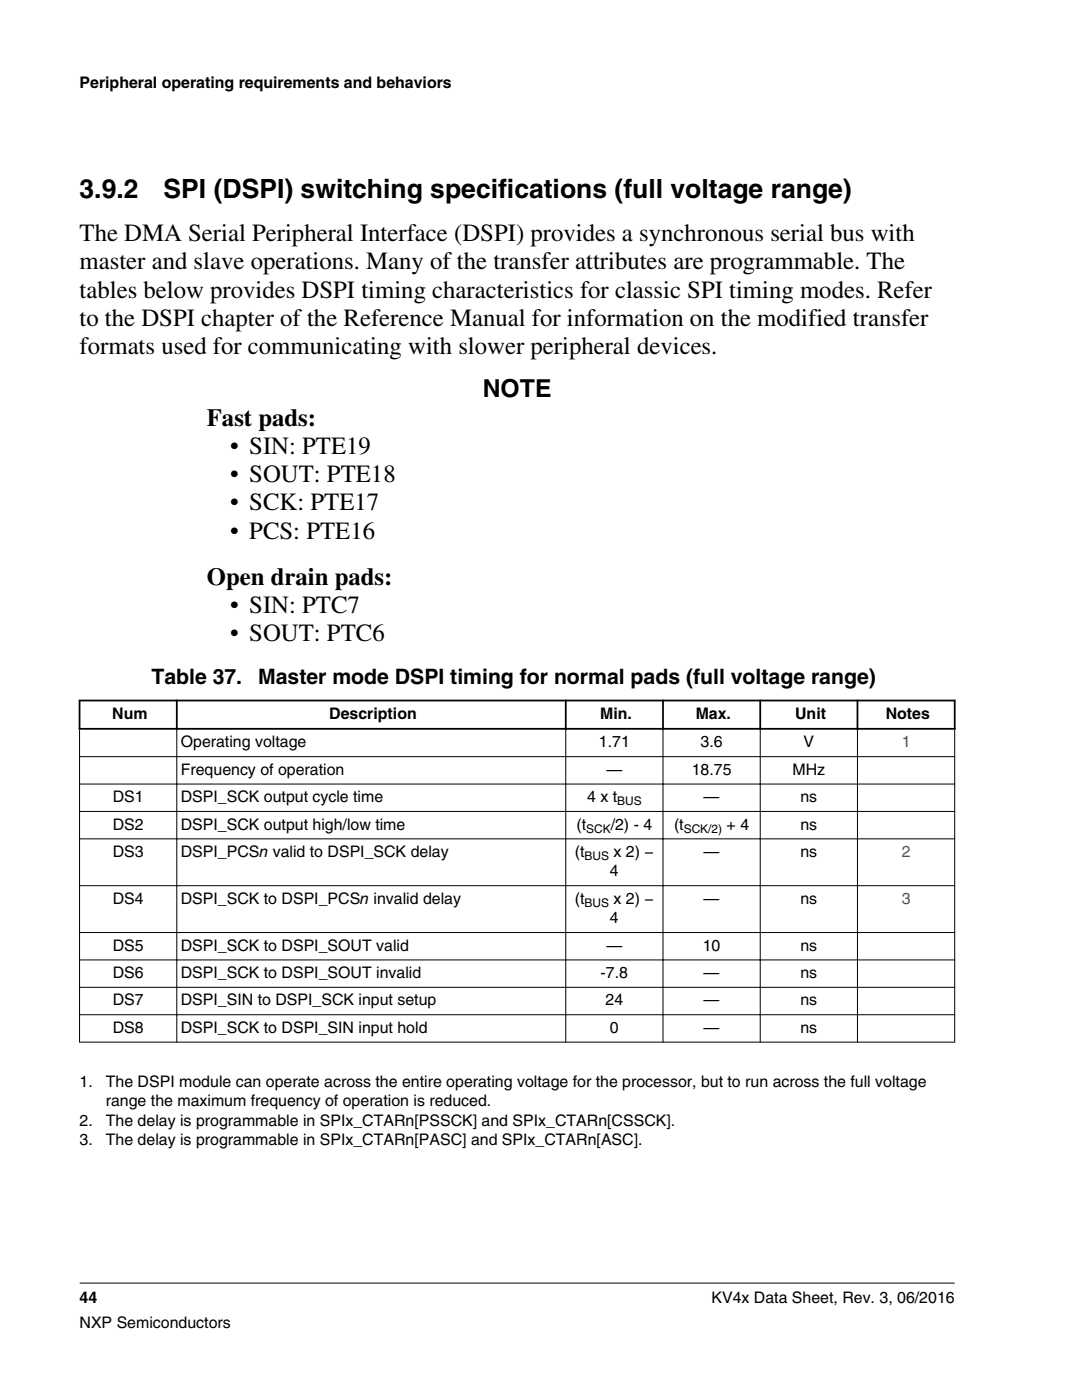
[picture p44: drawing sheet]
<svg xmlns="http://www.w3.org/2000/svg" width="216mm" height="279mm" viewBox="0 0 216 279" stroke-linecap="round" stroke-linejoin="round" font-family="sans-serif">
<defs><g id="words">
<g font-size="5.3">
<text x="15.9" y="39.5">3.9.2</text>
<text x="32.6" y="39.5">SPI (DSPI) switching specifications (full voltage range)</text>
</g>
<g font-size="4.9">
<text x="15.9" y="48.1">The DMA Serial Peripheral Interface (DSPI) provides a synchronous serial bus with</text>
<text x="15.9" y="53.7">master and slave operations. Many of the transfer attributes are programmable. The</text>
<text x="15.9" y="59.4">tables below provides DSPI timing characteristics for classic SPI timing modes. Refer</text>
<text x="15.9" y="65">to the DSPI chapter of the Reference Manual for information on the modified transfer</text>
<text x="15.9" y="70.7">formats used for communicating with slower peripheral devices.</text>
<text x="96.3" y="79.2">NOTE</text>
<text x="41.3" y="84.9">Fast pads:</text>
<text x="45.9" y="90.6">• SIN: PTE19</text>
<text x="45.9" y="96.2">• SOUT: PTE18</text>
<text x="45.9" y="101.9">• SCK: PTE17</text>
<text x="45.9" y="107.5">• PCS: PTE16</text>
<text x="41.3" y="116.7">Open drain pads:</text>
<text x="45.9" y="122.3">• SIN: PTC7</text>
<text x="45.9" y="128">• SOUT: PTC6</text>
</g>
<g font-size="4.2">
<text x="30.2" y="136.5">Table 37.</text>
<text x="51.5" y="136.5">Master mode DSPI timing for normal pads (full voltage range)</text>
</g>
<g font-size="3.2">
<text x="15.9" y="17.5">Peripheral operating requirements and behaviors</text>
<text x="22.4" y="143.5">Num</text>
<text x="65.7" y="143.5">Description</text>
<text x="119.8" y="143.5">Min.</text>
<text x="138.8" y="143.5">Max.</text>
<text x="158.7" y="143.5">Unit</text>
<text x="176.7" y="143.5">Notes</text>
<text x="36.1" y="149.1">Operating voltage</text>
<text x="119.5" y="149.1">1.71</text>
<text x="139.8" y="149.1">3.6</text>
<text x="160.3" y="149.1">V</text>
<text x="36.1" y="154.6">Frequency of operation</text>
<text x="121" y="154.6">—</text>
<text x="138" y="154.6">18.75</text>
<text x="158.1" y="154.6">MHz</text>
<text x="22.5" y="160.1">DS1</text>
<text x="36.1" y="160.1">DSPI_SCK output cycle time</text>
<text x="117.1" y="160.1">4 x t</text>
<text x="140.4" y="160.1">—</text>
<text x="159.7" y="160.1">ns</text>
<text x="22.5" y="165.5">DS2</text>
<text x="36.1" y="165.5">DSPI_SCK output high/low time</text>
<text x="115" y="165.5">(t</text>
<text x="121.9" y="165.5">/2) - 4</text>
<text x="134.5" y="165.5">(t</text>
<text x="145" y="165.5">+ 4</text>
<text x="159.7" y="165.5">ns</text>
<text x="22.5" y="171">DS3</text>
<text x="36.1" y="171">DSPI_PCSn valid to DSPI_SCK delay</text>
<text x="114.7" y="171">(t</text>
<text x="122.4" y="171">x 2) −</text>
<text x="140.4" y="171">—</text>
<text x="159.7" y="171">ns</text>
<text x="121.7" y="174.9">4</text>
<text x="22.5" y="180.4">DS4</text>
<text x="36.1" y="180.4">DSPI_SCK to DSPI_PCSn invalid delay</text>
<text x="114.7" y="180.4">(t</text>
<text x="121.7" y="184.2">4</text>
<text x="122.4" y="180.4">x 2) −</text>
<text x="140.4" y="180.4">—</text>
<text x="159.7" y="180.4">ns</text>
<text x="22.5" y="189.7">DS5</text>
<text x="36.1" y="189.7">DSPI_SCK to DSPI_SOUT valid</text>
<text x="121" y="189.7">—</text>
<text x="140.2" y="189.7">10</text>
<text x="159.7" y="189.7">ns</text>
<text x="22.5" y="195.2">DS6</text>
<text x="36.1" y="195.2">DSPI_SCK to DSPI_SOUT invalid</text>
<text x="119.9" y="195.2">-7.8</text>
<text x="140.4" y="195.2">—</text>
<text x="159.7" y="195.2">ns</text>
<text x="22.5" y="200.7">DS7</text>
<text x="36.1" y="200.7">DSPI_SIN to DSPI_SCK input setup</text>
<text x="120.8" y="200.7">24</text>
<text x="140.4" y="200.7">—</text>
<text x="159.7" y="200.7">ns</text>
<text x="22.5" y="206.1">DS8</text>
<text x="36.1" y="206.1">DSPI_SCK to DSPI_SIN input hold</text>
<text x="121.7" y="206.1">0</text>
<text x="140.4" y="206.1">—</text>
<text x="159.7" y="206.1">ns</text>
<text x="15.9" y="216.9">1.</text>
<text x="21.1" y="216.9">The DSPI module can operate across the entire operating voltage for the processor, but to run across the full voltage</text>
<text x="21.1" y="220.8">range the maximum frequency of operation is reduced.</text>
<text x="15.9" y="224.6">2.</text>
<text x="21.1" y="224.6">The delay is programmable in SPIx_CTARn[PSSCK] and SPIx_CTARn[CSSCK].</text>
<text x="15.9" y="228.5">3.</text>
<text x="21.1" y="228.5">The delay is programmable in SPIx_CTARn[PASC] and SPIx_CTARn[ASC].</text>
<text x="15.9" y="260">44</text>
<text x="142" y="260">KV4x Data Sheet, Rev. 3, 06/2016</text>
<text x="15.9" y="265">NXP Semiconductors</text>
</g>
<g font-size="3.2" fill="#00f">
<text x="179.9" y="149.1">1</text>
<text x="179.9" y="171">2</text>
<text x="179.9" y="180.4">3</text>
</g>
<g font-size="2.4">
<text x="123.1" y="160.7">BUS</text>
<text x="117" y="166.2">SCK</text>
<text x="136.4" y="166.2">SCK/2)</text>
<text x="116.7" y="171.7">BUS</text>
<text x="116.7" y="181">BUS</text>
</g>
</g></defs>
<path d="M15.7 139.8h175M15.9 139.6v6M35.3 139.6v6M112.9 139.6v6M132.3 139.6v6M151.7 139.6v6M171.1 139.6v6M190.5 139.6v6M15.7 145.5h175" fill="none" stroke="#000" stroke-width=".35"/>
<g fill="none" stroke="#000" stroke-width=".2">
<path d="M15.8 151h174.8M15.8 156.5h174.8M15.9 145.6v62.5M35.3 145.2v62.9M112.9 145.2v62.9M132.3 145.2v62.9M151.7 145.2v62.9M171.1 145.2v62.9M190.5 145.6v62.5M15.8 161.9h174.8M15.8 167.4h174.8M15.8 176.8h174.8"/>
<path d="M15.8 186.1h174.8M15.8 191.6h174.8M15.8 197h174.8M15.8 202.5h174.8M15.8 208h174.8M15.9 256.1h174.6"/>
</g>
<use href="#words"/>
</svg>
